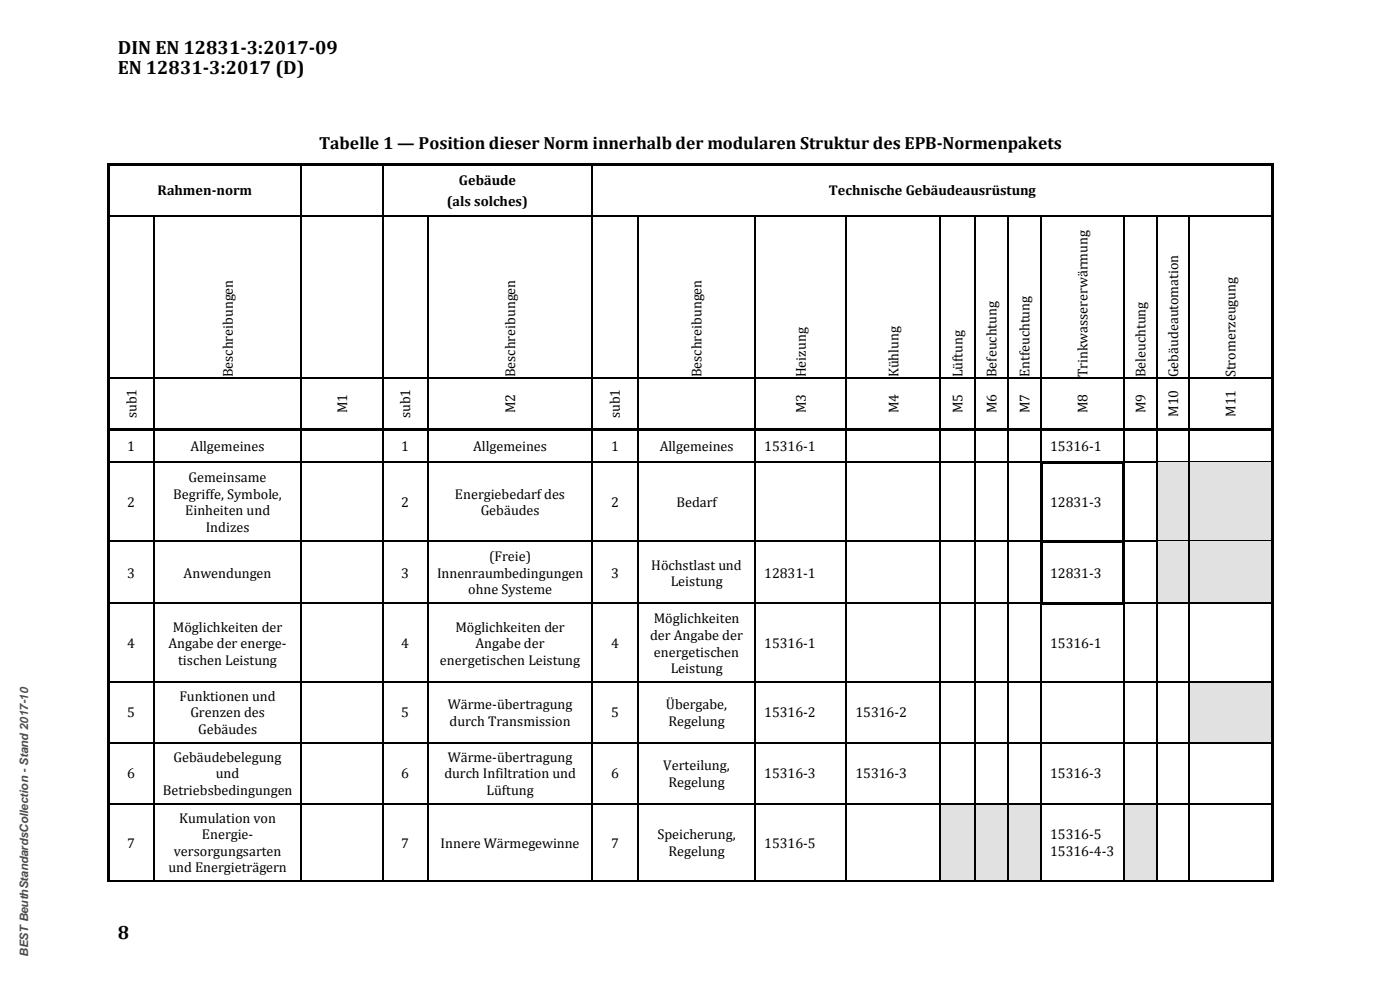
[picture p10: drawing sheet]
<svg xmlns="http://www.w3.org/2000/svg" width="297mm" height="210mm" viewBox="0 0 297 210" stroke-linecap="round" stroke-linejoin="round" font-family="sans-serif">
<defs><g id="words">
<g font-size="4.1">
<text x="25" y="11.5">DIN EN 12831-3:2017-09</text>
<text x="25" y="15.6">EN 12831-3:2017 (D)</text>
<text x="25" y="199.2">8</text>
</g>
<text font-size="3.7" x="67.7" y="31.6">Tabelle 1 — Position dieser Norm innerhalb der modularen Struktur des EPB-Normenpakets</text>
<g font-size="3">
<text x="33.4" y="41.4">Rahmen-norm</text>
<text x="97.4" y="39.2">Gebäude</text>
<text x="175.9" y="41.4">Technische Gebäudeausrüstung</text>
<text x="94.8" y="43.7">(als solches)</text>
<text x="49.4" y="80.1" transform="rotate(-90 49.4 80.1)">Beschreibungen</text>
<text x="109.3" y="80.1" transform="rotate(-90 109.3 80.1)">Beschreibungen</text>
<text x="148.8" y="80.1" transform="rotate(-90 148.8 80.1)">Beschreibungen</text>
<text x="171" y="80.1" transform="rotate(-90 171 80.1)">Heizung</text>
<text x="190.6" y="80.1" transform="rotate(-90 190.6 80.1)">Kühlung</text>
<text x="204.2" y="80.1" transform="rotate(-90 204.2 80.1)">Lüftung</text>
<text x="211.4" y="80.1" transform="rotate(-90 211.4 80.1)">Befeuchtung</text>
<text x="218.4" y="80.1" transform="rotate(-90 218.4 80.1)">Entfeuchtung</text>
<text x="230.7" y="80.1" transform="rotate(-90 230.7 80.1)">Trinkwassererwärmung</text>
<text x="243" y="80.1" transform="rotate(-90 243 80.1)">Beleuchtung</text>
<text x="250" y="80.1" transform="rotate(-90 250 80.1)">Gebäudeautomation</text>
<text x="262.1" y="80.1" transform="rotate(-90 262.1 80.1)">Stromerzeugung</text>
<text x="29" y="88.7" transform="rotate(-90 29 88.7)">sub1</text>
<text x="73.6" y="87.7" transform="rotate(-90 73.6 87.7)">M1</text>
<text x="87" y="88.7" transform="rotate(-90 87 88.7)">sub1</text>
<text x="109.3" y="87.7" transform="rotate(-90 109.3 87.7)">M2</text>
<text x="131.5" y="88.7" transform="rotate(-90 131.5 88.7)">sub1</text>
<text x="171" y="87.7" transform="rotate(-90 171 87.7)">M3</text>
<text x="190.6" y="87.7" transform="rotate(-90 190.6 87.7)">M4</text>
<text x="204.2" y="87.7" transform="rotate(-90 204.2 87.7)">M5</text>
<text x="211.4" y="87.7" transform="rotate(-90 211.4 87.7)">M6</text>
<text x="218.4" y="87.7" transform="rotate(-90 218.4 87.7)">M7</text>
<text x="230.7" y="87.7" transform="rotate(-90 230.7 87.7)">M8</text>
<text x="243" y="87.7" transform="rotate(-90 243 87.7)">M9</text>
<text x="250" y="88.5" transform="rotate(-90 250 88.5)">M10</text>
<text x="262.1" y="88.5" transform="rotate(-90 262.1 88.5)">M11</text>
<text x="27" y="95.8">1</text>
<text x="40.4" y="95.8">Allgemeines</text>
<text x="85.1" y="95.8">1</text>
<text x="100.4" y="95.8">Allgemeines</text>
<text x="129.6" y="95.8">1</text>
<text x="140" y="95.8">Allgemeines</text>
<text x="162.1" y="95.8">15316-1</text>
<text x="222.8" y="95.8">15316-1</text>
<text x="27" y="107.6">2</text>
<text x="36.7" y="105.8">Begriffe, Symbole,</text>
<text x="40" y="102.3">Gemeinsame</text>
<text x="85.1" y="107.6">2</text>
<text x="96.5" y="105.8">Energiebedarf des</text>
<text x="129.6" y="107.6">2</text>
<text x="143.5" y="107.6">Bedarf</text>
<text x="222.8" y="107.6">12831-3</text>
<text x="39.3" y="109.3">Einheiten und</text>
<text x="43.6" y="112.9">Indizes</text>
<text x="102" y="109.3">Gebäudes</text>
<text x="103.8" y="119">(Freie)</text>
<text x="27" y="122.6">3</text>
<text x="38.9" y="122.6">Anwendungen</text>
<text x="85.1" y="122.6">3</text>
<text x="92.7" y="122.6">Innenraumbedingungen</text>
<text x="129.6" y="122.6">3</text>
<text x="138.2" y="120.8">Höchstlast und</text>
<text x="142.3" y="124.3">Leistung</text>
<text x="162.1" y="122.6">12831-1</text>
<text x="222.8" y="122.6">12831-3</text>
<text x="99.3" y="126.1">ohne Systeme</text>
<text x="27" y="137.5">4</text>
<text x="35.7" y="137.5">Angabe der energe-</text>
<text x="36.7" y="134">Möglichkeiten der</text>
<text x="85.1" y="137.5">4</text>
<text x="96.6" y="134">Möglichkeiten der</text>
<text x="100.9" y="137.5">Angabe der</text>
<text x="129.6" y="137.5">4</text>
<text x="137.9" y="135.8">der Angabe der</text>
<text x="138.7" y="132.2">Möglichkeiten</text>
<text x="162.1" y="137.5">15316-1</text>
<text x="222.8" y="137.5">15316-1</text>
<text x="37.8" y="141">tischen Leistung</text>
<text x="93.3" y="141">energetischen Leistung</text>
<text x="138.7" y="139.3">energetischen</text>
<text x="142.3" y="142.8">Leistung</text>
<text x="38.1" y="148.7">Funktionen und</text>
<text x="27" y="152.2">5</text>
<text x="40.4" y="152.2">Grenzen des</text>
<text x="42" y="155.7">Gebäudes</text>
<text x="85.1" y="152.2">5</text>
<text x="95" y="150.5">Wärme-übertragung</text>
<text x="95.4" y="154">durch Transmission</text>
<text x="129.6" y="152.2">5</text>
<text x="141.3" y="150.5">Übergabe,</text>
<text x="141.8" y="154">Regelung</text>
<text x="162.1" y="152.2">15316-2</text>
<text x="181.5" y="152.2">15316-2</text>
<text x="36.8" y="161.6">Gebäudebelegung</text>
<text x="95" y="161.6">Wärme-übertragung</text>
<text x="27" y="165.1">6</text>
<text x="45.8" y="165.1">und</text>
<text x="85.1" y="165.1">6</text>
<text x="94.3" y="165.1">durch Infiltration und</text>
<text x="129.6" y="165.1">6</text>
<text x="140.7" y="163.4">Verteilung,</text>
<text x="141.8" y="166.9">Regelung</text>
<text x="162.1" y="165.1">15316-3</text>
<text x="181.5" y="165.1">15316-3</text>
<text x="222.8" y="165.1">15316-3</text>
<text x="34.5" y="168.7">Betriebsbedingungen</text>
<text x="103.2" y="168.7">Lüftung</text>
<text x="27" y="179.8">7</text>
<text x="38" y="174.5">Kumulation von</text>
<text x="42.8" y="178.1">Energie-</text>
<text x="85.1" y="179.8">7</text>
<text x="93.5" y="179.8">Innere Wärmegewinne</text>
<text x="129.6" y="179.8">7</text>
<text x="139.5" y="178.1">Speicherung,</text>
<text x="162.1" y="179.8">15316-5</text>
<text x="222.8" y="178.1">15316-5</text>
<text x="35.7" y="185.1">und Energieträgern</text>
<text x="36.9" y="181.6">versorgungsarten</text>
<text x="141.8" y="181.6">Regelung</text>
<text x="222.8" y="181.6">15316-4-3</text>
</g>
<text font-size="2.5" fill="#4d4d4d" x="6" y="203" transform="rotate(-90 6 203)">BEST BeuthStandardsCollection - Stand 2017-10</text>
</g></defs>
<g fill="#000">
<path d="M22.7 34.5h.5v.6h-.5z" fill-rule="evenodd"/>
<path d="M22.7 34.5h.5v.6h-.5z" fill-rule="evenodd"/>
<path d="M23.2 34.5h40.6v.6h-40.6z" fill-rule="evenodd"/>
<path d="M63.8 34.5h.5v.6h-.5z" fill-rule="evenodd"/>
<path d="M64.3 34.5h16.7v.6h-16.7z" fill-rule="evenodd"/>
<path d="M81 34.5h.5v.6h-.5z" fill-rule="evenodd"/>
<path d="M81.5 34.5h44v.6h-44z" fill-rule="evenodd"/>
<path d="M125.5 34.5h.5v.6h-.5z" fill-rule="evenodd"/>
<path d="M126 34.5h143.7v.6h-143.7z" fill-rule="evenodd"/>
<path d="M269.7 34.5h.6v.6h-.6z" fill-rule="evenodd"/>
<path d="M269.7 34.5h.6v.6h-.6z" fill-rule="evenodd"/>
<path d="M22.7 35.1h.5v10.6h-.5z" fill-rule="evenodd"/>
<path d="M269.7 35.1h.6v10.6h-.6z" fill-rule="evenodd"/>
<path d="M22.7 45.9h.5v34.2h-.5z" fill-rule="evenodd"/>
<path d="M22.7 80.3h.5v10.6h-.5z" fill-rule="evenodd"/>
<path d="M22.7 90.9h.5v.5h-.5z" fill-rule="evenodd"/>
<path d="M22.7 91.4h.5v6.5h-.5z" fill-rule="evenodd"/>
<path d="M23.2 90.9h9.3v.5h-9.3z" fill-rule="evenodd"/>
<path d="M32.5 90.9h.5v.5h-.5z" fill-rule="evenodd"/>
<path d="M33 90.9h30.8v.5h-30.8z" fill-rule="evenodd"/>
<path d="M63.8 90.9h.5v.5h-.5z" fill-rule="evenodd"/>
<path d="M64.3 90.9h16.7v.5h-16.7z" fill-rule="evenodd"/>
<path d="M81 90.9h.5v.5h-.5z" fill-rule="evenodd"/>
<path d="M81.5 90.9h9.2v.5h-9.2z" fill-rule="evenodd"/>
<path d="M90.7 90.9h.5v.5h-.5z" fill-rule="evenodd"/>
<path d="M91.2 90.9h34.3v.5h-34.3z" fill-rule="evenodd"/>
<path d="M125.5 90.9h.5v.5h-.5z" fill-rule="evenodd"/>
<path d="M126 90.9h9.1v.5h-9.1z" fill-rule="evenodd"/>
<path d="M135.1 90.9h.5v.5h-.5z" fill-rule="evenodd"/>
<path d="M135.6 90.9h24.5v.5h-24.5z" fill-rule="evenodd"/>
<path d="M160.1 90.9h.5v.5h-.5z" fill-rule="evenodd"/>
<path d="M160.6 90.9h18.8v.5h-18.8z" fill-rule="evenodd"/>
<path d="M179.4 90.9h.5v.5h-.5z" fill-rule="evenodd"/>
<path d="M179.9 90.9h19.4v.5h-19.4z" fill-rule="evenodd"/>
<path d="M199.3 90.9h.6v.5h-.6z" fill-rule="evenodd"/>
<path d="M199.9 90.9h6.8v.5h-6.8z" fill-rule="evenodd"/>
<path d="M206.7 90.9h.5v.5h-.5z" fill-rule="evenodd"/>
<path d="M207.2 90.9h6.5v.5h-6.5z" fill-rule="evenodd"/>
<path d="M213.7 90.9h.5v.5h-.5z" fill-rule="evenodd"/>
<path d="M214.2 90.9h6.6v.5h-6.6z" fill-rule="evenodd"/>
<path d="M220.8 90.9h.5v.5h-.5z" fill-rule="evenodd"/>
<path d="M221.3 90.9h17v.5h-17z" fill-rule="evenodd"/>
<path d="M238.3 90.9h.5v.5h-.5z" fill-rule="evenodd"/>
<path d="M238.8 90.9h6.6v.5h-6.6z" fill-rule="evenodd"/>
<path d="M245.4 90.9h.5v.5h-.5z" fill-rule="evenodd"/>
<path d="M245.9 90.9h6.2v.5h-6.2z" fill-rule="evenodd"/>
<path d="M252.1 90.9h.5v.5h-.5z" fill-rule="evenodd"/>
<path d="M252.6 90.9h17.1v.5h-17.1z" fill-rule="evenodd"/>
<path d="M269.7 45.9h.6v34.2h-.6z" fill-rule="evenodd"/>
<path d="M269.7 80.3h.6v10.6h-.6z" fill-rule="evenodd"/>
<path d="M269.7 90.9h.6v.5h-.6z" fill-rule="evenodd"/>
<path d="M269.7 91.4h.6v6.5h-.6z" fill-rule="evenodd"/>
</g>
<g fill="#000">
<path d="M63.8 35.1h.3zM81 35.1h.3zM125.5 35.1h.3zM22.7 45.7h.5v.2h-.5zM32.5 45.7h.3v.2h-.3zM63.8 45.7h.3v.2h-.3zM81 45.7h.3v.2h-.3zM90.7 45.7h.2v.2h-.2zM125.5 45.7h.3v.2h-.3zM135.1 45.7h.3v.2h-.3zM160.1 45.7h.3v.2h-.3zM179.4 45.7h.3v.2h-.3z"/>
<path d="M199.3 45.7h.3v.2h-.3zM206.7 45.7h.2v.2h-.2zM213.7 45.7h.3v.2h-.3zM220.8 45.7h.2v.2h-.2zM238.3 45.7h.2v.2h-.2zM245.4 45.7h.2v.2h-.2zM252.1 45.7h.3v.2h-.3zM269.7 45.7h.6v.2h-.6zM22.7 80.1h.5v.2h-.5zM32.5 80.1h.3v.2h-.3zM32.5 91.4h.3zM63.8 80.1h.3v.2h-.3z"/>
<path d="M63.8 91.4h.3zM81 80.1h.3v.2h-.3zM81 91.4h.3zM90.7 80.1h.2v.2h-.2zM90.7 91.4h.2zM125.5 80.1h.3v.2h-.3zM125.5 91.4h.3zM135.1 80.1h.3v.2h-.3zM135.1 91.4h.3zM160.1 80.1h.3v.2h-.3zM160.1 91.4h.3zM179.4 80.1h.3v.2h-.3z"/>
<path d="M179.4 91.4h.3zM199.3 80.1h.3v.2h-.3zM199.3 91.4h.3zM206.7 80.1h.2v.2h-.2zM206.7 91.4h.2zM213.7 80.1h.3v.2h-.3zM213.7 91.4h.3zM220.8 80.1h.2v.2h-.2zM220.8 91.4h.2zM238.3 80.1h.2v.2h-.2zM238.3 91.4h.2zM245.4 80.1h.2v.2h-.2z"/>
<path d="M245.4 91.4h.2zM252.1 80.1h.3v.2h-.3zM252.1 91.4h.3zM269.7 80.1h.6v.2h-.6z"/>
</g>
<g fill="none" stroke="#000" stroke-width=".25">
<path d="M63.9 35.1v10.6M81.2 35.1v10.6M125.6 35.1v10.6M23.2 45.8h9.3M32.6 45.9v34.2M32.8 45.8h31M63.9 45.9v34.2M64.1 45.8h16.9M81.2 45.9v34.2M81.3 45.8h9.4M90.8 45.9v34.2M90.9 45.8h34.6"/>
<path d="M125.6 45.9v34.2M125.8 45.8h9.3M135.3 45.9v34.2M135.4 45.8h24.7M160.2 45.9v34.2M160.4 45.8h19M179.5 45.9v34.2M179.7 45.8h19.6M199.5 45.9v34.2M199.6 45.8h7.1M206.8 45.9v34.2M206.9 45.8h6.8"/>
<path d="M213.8 45.9v34.2M214 45.8h6.8M220.9 45.9v34.2M221 45.8h17.3M238.4 45.9v34.2M238.5 45.8h6.9M245.5 45.9v34.2M245.6 45.8h6.5M252.3 45.9v34.2M252.4 45.8h17.3M23.2 80.2h9.3M32.6 80.3v10.6"/>
<path d="M32.6 91.4v6.5M32.8 80.2h31M63.9 80.3v10.6M63.9 91.4v6.5M64.1 80.2h16.9M81.2 80.3v10.6M81.2 91.4v6.5M81.3 80.2h9.4M90.8 80.3v10.6M90.8 91.4v6.5M90.9 80.2h34.6M125.6 80.3v10.6"/>
<path d="M125.6 91.4v6.5M125.8 80.2h9.3M135.3 80.3v10.6M135.3 91.4v6.5M135.4 80.2h24.7M160.2 80.3v10.6M160.2 91.4v6.5M160.4 80.2h19M179.5 80.3v10.6M179.5 91.4v6.5M179.7 80.2h19.6M199.5 80.3v10.6"/>
<path d="M199.5 91.4v6.5M199.6 80.2h7.1M206.8 80.3v10.6M206.8 91.4v6.5M206.9 80.2h6.8M213.8 80.3v10.6M213.8 91.4v6.5M214 80.2h6.8M220.9 80.3v10.6M220.9 91.4v6.5M221 80.2h17.3M238.4 80.3v10.6"/>
<path d="M238.4 91.4v6.5M238.5 80.2h6.9M245.5 80.3v10.6M245.5 91.4v6.5M245.6 80.2h6.5M252.3 80.3v10.6M252.3 91.4v6.5M252.4 80.2h17.3"/>
</g>
<g fill="#e1e1e1">
<path d="M245.6 98.4h6.6v16.2h-6.6z" fill-rule="evenodd"/>
<path d="M247.4 103.7h3v5.6h-3z" fill-rule="evenodd"/>
<path d="M252.4 98.4h17.3v16.2h-17.3z" fill-rule="evenodd"/>
<path d="M254.2 103.7h13.9v5.6h-13.9z" fill-rule="evenodd"/>
</g>
<g fill="#000">
<path d="M22.7 97.9h.5v.6h-.5z" fill-rule="evenodd"/>
<path d="M220.6 97.9h.5v.6h-.5z" fill-rule="evenodd"/>
<path d="M220.6 97.9h.5v.5h-.5z" fill-rule="evenodd"/>
<path d="M221.1 97.9h.6v.5h-.6z" fill-rule="evenodd"/>
<path d="M221.7 97.9h16.4v.5h-16.4z" fill-rule="evenodd"/>
<path d="M238.1 97.9h.5v.6h-.5z" fill-rule="evenodd"/>
<path d="M238.1 97.9h.5v.5h-.5z" fill-rule="evenodd"/>
<path d="M269.7 97.9h.6v.6h-.6z" fill-rule="evenodd"/>
<path d="M22.7 98.5h.5v16.1h-.5z" fill-rule="evenodd"/>
<path d="M220.6 98.5h.5v16.1h-.5z" fill-rule="evenodd"/>
<path d="M238.1 98.5h.5v16.1h-.5z" fill-rule="evenodd"/>
<path d="M269.7 98.5h.6v16.1h-.6z" fill-rule="evenodd"/>
</g>
<g fill="none" stroke="#000" stroke-width=".25">
<path d="M23.2 98h9.3M32.6 98.5v16.1M32.8 98h31M63.9 98.5v16.1M64.1 98h16.9M81.2 98.5v16.1M81.3 98h9.4M90.8 98.5v16.1M90.9 98h34.6M125.6 98.5v16.1M125.8 98h9.3M135.3 98.5v16.1"/>
<path d="M135.4 98h24.7M160.2 98.5v16.1M160.4 98h19M179.5 98.5v16.1M179.7 98h19.6M199.5 98.5v16.1M199.6 98h7.1M206.8 98.5v16.1M206.9 98h6.8M213.8 98.5v16.1M214 98h6.6M238.6 98h6.8"/>
<path d="M245.5 98.5v16.1M245.6 98h6.5M252.3 98.5v16.1M252.4 98h17.3"/>
</g>
<g fill="#000">
<path d="M32.5 97.9h.3v.6h-.3zM63.8 97.9h.3v.6h-.3zM81 97.9h.3v.6h-.3zM90.7 97.9h.2v.6h-.2zM125.5 97.9h.3v.6h-.3zM135.1 97.9h.3v.6h-.3zM160.1 97.9h.3v.6h-.3zM179.4 97.9h.3v.6h-.3zM199.3 97.9h.3v.6h-.3zM206.7 97.9h.2v.6h-.2zM213.7 97.9h.3v.6h-.3zM245.4 97.9h.2v.6h-.2z"/>
<path d="M252.1 97.9h.3v.6h-.3z"/>
</g>
<path d="M245.6 98.3h6.5M252.4 98.3h17.3" fill="none" stroke="#e1e1e1" stroke-width=".3"/>
<g fill="#e1e1e1">
<path d="M245.6 115.1h6.6v12.7h-6.6z" fill-rule="evenodd"/>
<path d="M247.4 118.7h3v5.6h-3z" fill-rule="evenodd"/>
<path d="M252.4 115.1h17.3v12.7h-17.3z" fill-rule="evenodd"/>
<path d="M254.2 118.7h13.9v5.6h-13.9z" fill-rule="evenodd"/>
</g>
<g fill="#000">
<path d="M22.7 114.6h.5v.6h-.5z" fill-rule="evenodd"/>
<path d="M220.6 114.6h.5v.6h-.5z" fill-rule="evenodd"/>
<path d="M221.1 114.6h17v.5h-17z" fill-rule="evenodd"/>
<path d="M238.1 114.6h.5v.6h-.5z" fill-rule="evenodd"/>
<path d="M269.7 114.6h.6v.6h-.6z" fill-rule="evenodd"/>
<path d="M22.7 115.2h.5v12.6h-.5z" fill-rule="evenodd"/>
<path d="M22.7 127.8h.5v.6h-.5z" fill-rule="evenodd"/>
<path d="M220.6 115.2h.5v12.6h-.5z" fill-rule="evenodd"/>
<path d="M220.6 127.8h.5v.5h-.5z" fill-rule="evenodd"/>
<path d="M220.6 127.8h.5v.5h-.5z" fill-rule="evenodd"/>
<path d="M221.1 127.8h.6v.5h-.6z" fill-rule="evenodd"/>
<path d="M221.7 127.8h16.4v.5h-16.4z" fill-rule="evenodd"/>
<path d="M238.1 115.2h.5v12.6h-.5z" fill-rule="evenodd"/>
<path d="M238.1 127.8h.5v.5h-.5z" fill-rule="evenodd"/>
<path d="M238.1 127.8h.5v.5h-.5z" fill-rule="evenodd"/>
<path d="M269.7 115.2h.6v12.6h-.6z" fill-rule="evenodd"/>
<path d="M269.7 127.8h.6v.6h-.6z" fill-rule="evenodd"/>
<path d="M22.7 128.4h.5v16.1h-.5z" fill-rule="evenodd"/>
<path d="M269.7 128.4h.6v16.1h-.6z" fill-rule="evenodd"/>
</g>
<g fill="none" stroke="#000" stroke-width=".25">
<path d="M23.2 114.8h9.3M32.6 115.2v12.6M32.8 114.8h31M63.9 115.2v12.6M64.1 114.8h16.9M81.2 115.2v12.6M81.3 114.8h9.4M90.8 115.2v12.6M90.9 114.8h34.6M125.6 115.2v12.6M125.8 114.8h9.3M135.3 115.2v12.6"/>
<path d="M135.4 114.8h24.7M160.2 115.2v12.6M160.4 114.8h19M179.5 115.2v12.6M179.7 114.8h19.6M199.5 115.2v12.6M199.6 114.8h7.1M206.8 115.2v12.6M206.9 114.8h6.8M213.8 115.2v12.6M214 114.8h6.6M238.6 114.8h6.8"/>
<path d="M245.5 115.2v12.6M245.6 114.8h6.5M252.3 115.2v12.6M252.4 114.8h17.3M23.2 127.9h9.3M32.6 128.4v16.1M32.8 127.9h31M63.9 128.4v16.1M64.1 127.9h16.9M81.2 128.4v16.1M81.3 127.9h9.4M90.8 128.4v16.1"/>
<path d="M90.9 127.9h34.6M125.6 128.4v16.1M125.8 127.9h9.3M135.3 128.4v16.1M135.4 127.9h24.7M160.2 128.4v16.1M160.4 127.9h19M179.5 128.4v16.1M179.7 127.9h19.6M199.5 128.4v16.1M199.6 127.9h7.1M206.8 128.4v16.1"/>
<path d="M206.9 127.9h6.8M213.8 128.4v16.1M214 127.9h6.6M220.9 128.4v16.1M238.4 128.4v16.1M238.6 127.9h6.8M245.5 128.4v16.1M245.6 127.9h6.5M252.3 128.4v16.1M252.4 127.9h17.3"/>
</g>
<g fill="#000">
<path d="M32.5 114.6h.3v.6h-.3zM63.8 114.6h.3v.6h-.3zM81 114.6h.3v.6h-.3zM90.7 114.6h.2v.6h-.2zM125.5 114.6h.3v.6h-.3zM135.1 114.6h.3v.6h-.3zM160.1 114.6h.3v.6h-.3zM179.4 114.6h.3v.6h-.3zM199.3 114.6h.3v.6h-.3zM206.7 114.6h.2v.6h-.2zM213.7 114.6h.3v.6h-.3zM245.4 114.6h.2v.6h-.2z"/>
<path d="M252.1 114.6h.3v.6h-.3zM32.5 127.8h.3v.6h-.3zM63.8 127.8h.3v.6h-.3zM81 127.8h.3v.6h-.3zM90.7 127.8h.2v.6h-.2zM125.5 127.8h.3v.6h-.3zM135.1 127.8h.3v.6h-.3zM160.1 127.8h.3v.6h-.3zM179.4 127.8h.3v.6h-.3zM199.3 127.8h.3v.6h-.3zM206.7 127.8h.2v.6h-.2zM213.7 127.8h.3v.6h-.3z"/>
<path d="M220.8 128.3l.2 .1zM238.3 128.3l.2 .1zM245.4 127.8h.2v.6h-.2zM252.1 127.8h.3v.6h-.3z"/>
</g>
<path d="M245.6 115h6.5M252.4 115h17.3" fill="none" stroke="#e1e1e1" stroke-width=".3"/>
<g fill="#e1e1e1">
<path d="M252.4 144.8h17.3v12.6h-17.3z" fill-rule="evenodd"/>
<path d="M254.2 148.3h13.9v5.6h-13.9z" fill-rule="evenodd"/>
</g>
<g fill="#000">
<path d="M22.7 144.5h.5v.3h-.5zM22.7 157.4h.5v.3h-.5zM32.5 144.5h.3v.3h-.3zM32.5 157.4h.3v.3h-.3zM63.8 144.5h.3v.3h-.3zM63.8 157.4h.3v.3h-.3zM81 144.5h.3v.3h-.3zM81 157.4h.3v.3h-.3zM90.7 144.5h.2v.3h-.2zM90.7 157.4h.2v.3h-.2zM125.5 144.5h.3v.3h-.3zM125.5 157.4h.3v.3h-.3z"/>
<path d="M135.1 144.5h.3v.3h-.3zM135.1 157.4h.3v.3h-.3zM160.1 144.5h.3v.3h-.3zM160.1 157.4h.3v.3h-.3zM179.4 144.5h.3v.3h-.3zM179.4 157.4h.3v.3h-.3zM199.3 144.5h.3v.3h-.3zM199.3 157.4h.3v.3h-.3zM206.7 144.5h.2v.3h-.2zM206.7 157.4h.2v.3h-.2zM213.7 144.5h.3v.3h-.3zM213.7 157.4h.3v.3h-.3z"/>
<path d="M220.8 144.5h.2v.3h-.2zM220.8 157.4h.2v.3h-.2zM238.3 144.5h.2v.3h-.2zM238.3 157.4h.2v.3h-.2zM245.4 144.5h.2v.3h-.2zM245.4 157.4h.2v.3h-.2zM252.1 144.5h.3v.3h-.3zM252.1 157.4h.3v.3h-.3zM269.7 144.5h.6v.3h-.6zM269.7 157.4h.6v.3h-.6z"/>
</g>
<g fill="none" stroke="#000" stroke-width=".25">
<path d="M23.2 144.7h9.3M23.2 157.6h9.3M32.6 144.8v12.6M32.6 157.7v12.7M32.8 144.7h31M32.8 157.6h31M63.9 144.8v12.6M63.9 157.7v12.7M64.1 144.7h16.9M64.1 157.6h16.9M81.2 144.8v12.6M81.2 157.7v12.7"/>
<path d="M81.3 144.7h9.4M81.3 157.6h9.4M90.8 144.8v12.6M90.8 157.7v12.7M90.9 144.7h34.6M90.9 157.6h34.6M125.6 144.8v12.6M125.6 157.7v12.7M125.8 144.7h9.3M125.8 157.6h9.3M135.3 144.8v12.6M135.3 157.7v12.7"/>
<path d="M135.4 144.7h24.7M135.4 157.6h24.7M160.2 144.8v12.6M160.2 157.7v12.7M160.4 144.7h19M160.4 157.6h19M179.5 144.8v12.6M179.5 157.7v12.7M179.7 144.7h19.6M179.7 157.6h19.6M199.5 144.8v12.6M199.5 157.7v12.7"/>
<path d="M199.6 144.7h7.1M199.6 157.6h7.1M206.8 144.8v12.6M206.8 157.7v12.7M206.9 144.7h6.8M206.9 157.6h6.8M213.8 144.8v12.6M213.8 157.7v12.7M214 144.7h6.8M214 157.6h6.8M220.9 144.8v12.6M220.9 157.7v12.7"/>
<path d="M221 144.7h17.3M221 157.6h17.3M238.4 144.8v12.6M238.4 157.7v12.7M238.5 144.7h6.9M238.5 157.6h6.9M245.5 144.8v12.6M245.5 157.7v12.7M245.6 144.7h6.5M245.6 157.6h6.5M252.3 144.8v12.6M252.3 157.7v12.7"/>
<path d="M252.4 144.7h17.3M252.4 157.6h17.3"/>
</g>
<g fill="#000">
<path d="M22.7 144.8h.5v12.6h-.5z" fill-rule="evenodd"/>
<path d="M269.7 144.8h.6v12.6h-.6z" fill-rule="evenodd"/>
<path d="M22.7 157.7h.5v12.7h-.5z" fill-rule="evenodd"/>
<path d="M269.7 157.7h.6v12.7h-.6z" fill-rule="evenodd"/>
</g>
<g fill="#e1e1e1">
<path d="M199.6 170.6h7.1v16.2h-7.1z" fill-rule="evenodd"/>
<path d="M201.4 175.9h3.5v5.6h-3.5z" fill-rule="evenodd"/>
<path d="M206.9 170.6h6.8v16.2h-6.8z" fill-rule="evenodd"/>
<path d="M208.7 175.9h3.3v5.6h-3.3z" fill-rule="evenodd"/>
<path d="M214 170.6h6.8v16.2h-6.8z" fill-rule="evenodd"/>
<path d="M215.8 175.9h3.2v5.6h-3.2z" fill-rule="evenodd"/>
<path d="M238.5 170.6h6.9v16.2h-6.9z" fill-rule="evenodd"/>
<path d="M240.3 175.9h3.3v5.6h-3.3z" fill-rule="evenodd"/>
</g>
<g fill="#000">
<path d="M22.7 170.4h.5v.2h-.5zM32.5 170.4h.3v.2h-.3zM63.8 170.4h.3v.2h-.3zM81 170.4h.3v.2h-.3zM90.7 170.4h.2v.2h-.2zM125.5 170.4h.3v.2h-.3zM135.1 170.4h.3v.2h-.3zM160.1 170.4h.3v.2h-.3zM179.4 170.4h.3v.2h-.3zM199.3 170.4h.3v.2h-.3zM206.7 170.4h.2v.2h-.2zM213.7 170.4h.3v.2h-.3z"/>
<path d="M220.8 170.4h.2v.2h-.2zM238.3 170.4h.2v.2h-.2zM245.4 170.4h.2v.2h-.2zM252.1 170.4h.3v.2h-.3zM269.7 170.4h.6v.2h-.6zM32.5 186.8h.3v.3h-.3zM63.8 186.8h.3v.3h-.3zM81 186.8h.3v.3h-.3zM90.7 186.8h.2v.3h-.2zM125.5 186.8h.3v.3h-.3zM135.1 186.8h.3v.3h-.3zM160.1 186.8h.3v.3h-.3z"/>
<path d="M179.4 186.8h.3v.3h-.3zM199.3 186.8h.3v.3h-.3zM206.7 186.8h.2v.3h-.2zM213.7 186.8h.3v.3h-.3zM220.8 186.8h.2v.3h-.2zM238.3 186.8h.2v.3h-.2zM245.4 186.8h.2v.3h-.2zM252.1 186.8h.3v.3h-.3zM269.7 186.8h.6v.3h-.6z"/>
</g>
<g fill="none" stroke="#000" stroke-width=".25">
<path d="M23.2 170.5h9.3M32.6 170.6v16.2M32.8 170.5h31M63.9 170.6v16.2M64.1 170.5h16.9M81.2 170.6v16.2M81.3 170.5h9.4M90.8 170.6v16.2M90.9 170.5h34.6M125.6 170.6v16.2M125.8 170.5h9.3M135.3 170.6v16.2"/>
<path d="M135.4 170.5h24.7M160.2 170.6v16.2M160.4 170.5h19M179.5 170.6v16.2M179.7 170.5h19.6M199.5 170.6v16.2M199.6 170.5h7.1M206.8 170.6v16.2M206.9 170.5h6.8M213.8 170.6v16.2M214 170.5h6.8M220.9 170.6v16.2"/>
<path d="M221 170.5h17.3M238.4 170.6v16.2M238.5 170.5h6.9M245.5 170.6v16.2M245.6 170.5h6.5M252.3 170.6v16.2M252.4 170.5h17.3M22.7 186.9h9.8M32.8 186.9h31M64.1 186.9h16.9M81.3 186.9h9.4M90.9 186.9h34.6"/>
<path d="M125.8 186.9h9.3M135.4 186.9h24.7M160.4 186.9h19M179.7 186.9h19.6M199.6 186.9h7.1M206.9 186.9h6.8M214 186.9h6.8M221 186.9h17.3M238.5 186.9h6.9M245.6 186.9h6.5M252.4 186.9h17.3"/>
</g>
<g fill="#000">
<path d="M22.7 170.6h.5v16.2h-.5z" fill-rule="evenodd"/>
<path d="M269.7 170.6h.6v16.2h-.6z" fill-rule="evenodd"/>
</g>
<use href="#words"/>
</svg>
